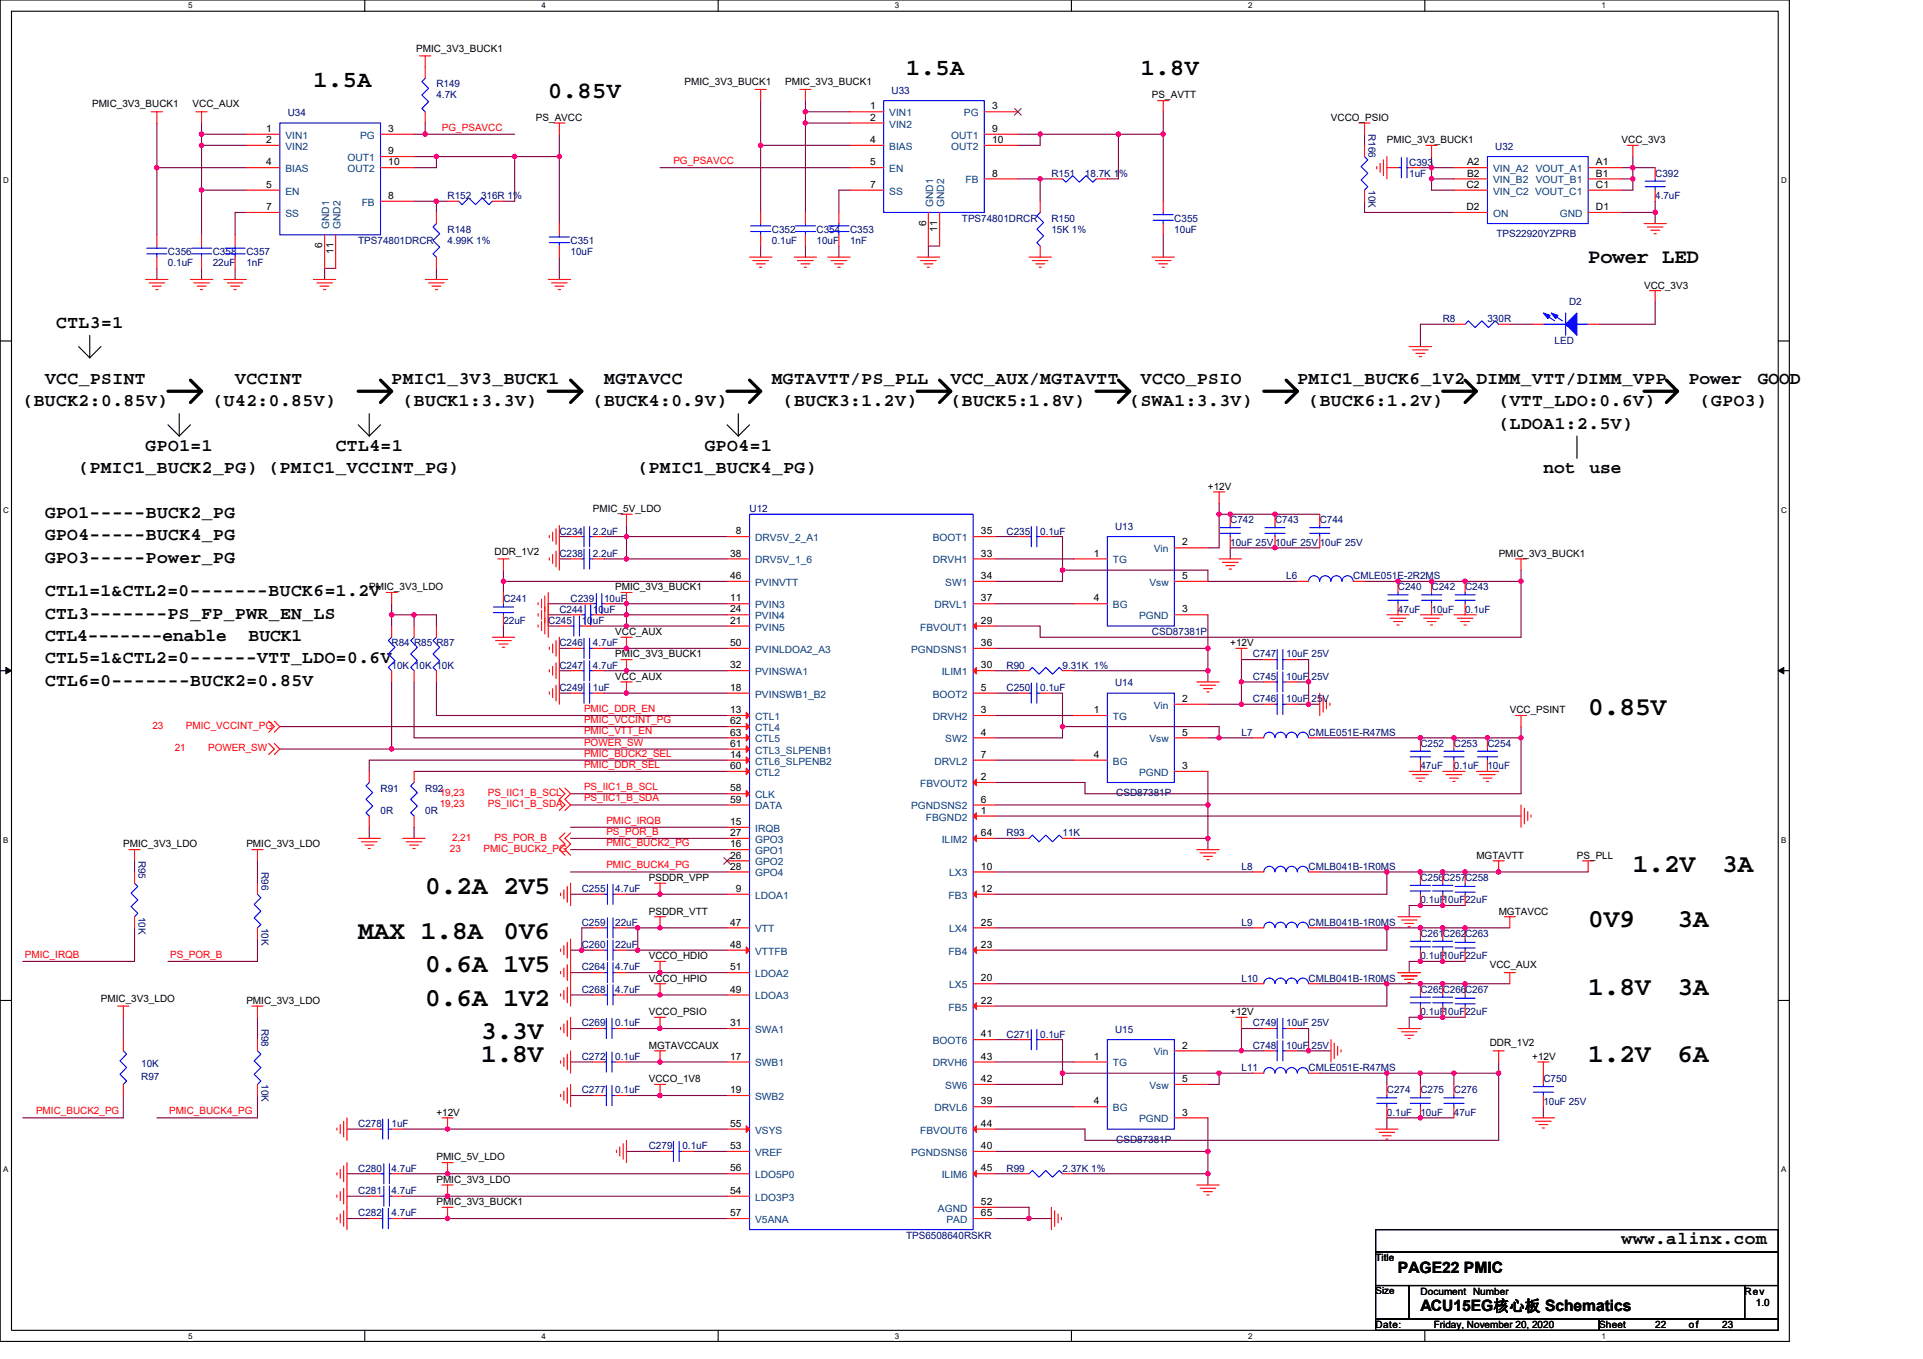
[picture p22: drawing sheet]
<svg xmlns="http://www.w3.org/2000/svg" width="297mm" height="210mm" viewBox="0 0 297 210" stroke-linecap="round" stroke-linejoin="round" font-family="sans-serif">
<defs><g id="words">
<g font-size="4">
<text x="245.3" y="110.5">0.85V</text>
<text x="252.2" y="134.7">1.2V</text>
<text x="266" y="134.7">3A</text>
<text x="65.7" y="138.1">0.2A 2V5</text>
<text x="245.3" y="143.3">0V9</text>
<text x="259.1" y="143.3">3A</text>
<text x="55.3" y="145">MAX 1.8A</text>
<text x="77.8" y="145">0V6</text>
<text x="65.7" y="150.2">0.6A 1V5</text>
<text x="65.7" y="155.4">0.6A 1V2</text>
<text x="245.3" y="153.7">1.8V</text>
<text x="259.1" y="153.7">3A</text>
<text x="74.3" y="160.6">3.3V</text>
<text x="74.3" y="164">1.8V</text>
<text x="245.3" y="164">1.2V</text>
<text x="259.1" y="164">6A</text>
</g>
<g font-size="3.6">
<text x="140" y="11.7">1.5A</text>
<text x="176.2" y="11.7">1.8V</text>
<text x="48.4" y="13.4">1.5A</text>
<text x="84.7" y="15.1">0.85V</text>
</g>
<text font-size="3.2" x="245.3" y="40.7">Power LED</text>
<g font-size="2.8">
<text x="8.7" y="50.7">CTL3=1</text>
<text x="7" y="59.3">VCC_PSINT</text>
<text x="36.3" y="59.3">VCCINT</text>
<text x="60.5" y="59.3">PMIC1_3V3_BUCK1</text>
<text x="93.3" y="59.3">MGTAVCC</text>
<text x="119.2" y="59.3">MGTAVTT/PS_PLL</text>
<text x="146.9" y="59.3">VCC_AUX/MGTAVTT</text>
<text x="176.2" y="59.3">VCCO_PSIO</text>
<text x="200.4" y="59.3">PMIC1_BUCK6_1V2 DIMM_VTT/DIMM_VPP</text>
<text x="260.9" y="59.3">Power</text>
<text x="271.5" y="59.3">GOOD</text>
<text x="3.5" y="62.7">(BUCK2:0.85V)</text>
<text x="32.9" y="62.7">(U42:0.85V)</text>
<text x="62.2" y="62.7">(BUCK1:3.3V)</text>
<text x="91.6" y="62.7">(BUCK4:0.9V)</text>
<text x="120.9" y="62.7">(BUCK3:1.2V)</text>
<text x="146.9" y="62.7">(BUCK5:1.8V)</text>
<text x="174.5" y="62.7">(SWA1:3.3V)</text>
<text x="202.1" y="62.7">(BUCK6:1.2V)</text>
<text x="231.5" y="62.7">(VTT_LDO:0.6V)</text>
<text x="262.6" y="62.7">(GPO3)</text>
<text x="22.5" y="69.7">GPO1=1</text>
<text x="51.9" y="69.7">CTL4=1</text>
<text x="108.9" y="69.7">GPO4=1</text>
<text x="231.5" y="66.2">(LDOA1:2.5V)</text>
<text x="12.1" y="73.1">(PMIC1_BUCK2_PG) (PMIC1_VCCINT_PG)</text>
<text x="98.5" y="73.1">(PMIC1_BUCK4_PG)</text>
<text x="238.4" y="73.1">not</text>
<text x="245.5" y="73.1">use</text>
<text x="7" y="80">GPO1-----BUCK2_PG</text>
<text x="7" y="83.5">GPO4-----BUCK4_PG</text>
<text x="7" y="86.9">GPO3-----Power_PG</text>
<text x="7" y="92.1">CTL1=1&amp;CTL2=0-------BUCK6=1.2V</text>
<text x="7" y="95.6">CTL3-------PS_FP_PWR_EN_LS</text>
<text x="7" y="99">CTL4-------enable</text>
<text x="38.4" y="99">BUCK1</text>
<text x="7" y="102.5">CTL5=1&amp;CTL2=0------VTT_LDO=0.6V</text>
<text x="7" y="105.9">CTL6=0-------BUCK2=0.85V</text>
<text x="250.5" y="192.3">www.alinx.com</text>
</g>
<g font-size="2.4">
<text x="215.9" y="196.7">PAGE22 PMIC</text>
<text x="219.4" y="202.6">ACU15EG核心板 Schematics</text>
</g>
<g font-size="1.5">
<text x="64.3" y="8">PMIC_3V3_BUCK1</text>
<text x="14.2" y="16.6">PMIC_3V3_BUCK1</text>
<text x="29.8" y="16.6">VCC_AUX</text>
<text x="105.7" y="13.1">PMIC_3V3_BUCK1</text>
<text x="121.3" y="13.1">PMIC_3V3_BUCK1</text>
<text x="134.4" y="16.9">1</text>
<text x="153.2" y="16.9">3</text>
<text x="177.9" y="15.2">PS_AVTT</text>
<text x="41.1" y="20.4">1</text>
<text x="41.1" y="22.1">2</text>
<text x="60" y="23.8">9</text>
<text x="60" y="20.4">3</text>
<text x="82.8" y="18.7">PS_AVCC</text>
<text x="134.4" y="18.6">2</text>
<text x="134.4" y="22.1">4</text>
<text x="153.2" y="20.4">9</text>
<text x="153.2" y="22.1">10</text>
<text x="205.6" y="18.7">VCCO_PSIO</text>
<text x="214.2" y="22.1">PMIC_3V3_BUCK1</text>
<text x="250.5" y="22.1">VCC_3V3</text>
<text x="41.1" y="25.5">4</text>
<text x="41.1" y="29">5</text>
<text x="60" y="25.5">10</text>
<text x="134.4" y="25.5">5</text>
<text x="134.4" y="29">7</text>
<text x="153.2" y="27.3">8</text>
<text x="226.5" y="29">C2</text>
<text x="226.6" y="25.5">A2</text>
<text x="226.6" y="27.3">B2</text>
<text x="246.5" y="29">C1</text>
<text x="246.5" y="25.5">A1</text>
<text x="246.5" y="27.3">B1</text>
<text x="41.1" y="32.5">7</text>
<text x="60" y="30.7">8</text>
<text x="143" y="34.9" transform="rotate(-90 143 34.9)">6</text>
<text x="144.8" y="35.8" transform="rotate(-90 144.8 35.8)">11</text>
<text x="226.5" y="32.5">D2</text>
<text x="246.5" y="32.5">D1</text>
<text x="49.8" y="38.4" transform="rotate(-90 49.8 38.4)">6</text>
<text x="51.5" y="39.3" transform="rotate(-90 51.5 39.3)">11</text>
<text x="254" y="44.6">VCC_3V3</text>
<text x="186.6" y="75.7">+12V</text>
<text x="91.6" y="79.1">PMIC_5V_LDO</text>
<text x="113.7" y="82.6">8</text>
<text x="151.5" y="82.6">35</text>
<text x="76.4" y="85.7">DDR_1V2</text>
<text x="112.8" y="86">38</text>
<text x="112.8" y="89.5">46</text>
<text x="151.5" y="86">33</text>
<text x="151.5" y="89.5">34</text>
<text x="168.9" y="86">1</text>
<text x="182.6" y="84.3">2</text>
<text x="182.6" y="89.5">5</text>
<text x="231.5" y="86">PMIC_3V3_BUCK1</text>
<text x="57" y="91.2">PMIC_3V3_LDO</text>
<text x="95" y="91.2">PMIC_3V3_BUCK1</text>
<text x="112.8" y="92.9">11</text>
<text x="112.8" y="94.6">24</text>
<text x="151.5" y="92.9">37</text>
<text x="168.9" y="92.9">4</text>
<text x="182.6" y="94.6">3</text>
<text x="95" y="98.1">VCC_AUX</text>
<text x="95" y="101.6">PMIC_3V3_BUCK1</text>
<text x="112.8" y="96.4">21</text>
<text x="112.8" y="99.8">50</text>
<text x="151.5" y="99.8">36</text>
<text x="151.5" y="96.4">29</text>
<text x="190" y="99.9">+12V</text>
<text x="95" y="105">VCC_AUX</text>
<text x="112.8" y="106.7">18</text>
<text x="112.8" y="103.3">32</text>
<text x="151.5" y="106.7">5</text>
<text x="151.5" y="103.3">30</text>
<text x="112.8" y="110.2">13</text>
<text x="112.8" y="111.9">62</text>
<text x="112.8" y="113.6">63</text>
<text x="151.5" y="110.2">3</text>
<text x="151.5" y="113.6">4</text>
<text x="168.9" y="110.2">1</text>
<text x="182.6" y="108.5">2</text>
<text x="182.6" y="113.6">5</text>
<text x="233.2" y="110.2">VCC_PSINT</text>
<text x="112.8" y="117.1">14</text>
<text x="112.8" y="118.8">60</text>
<text x="112.8" y="115.4">61</text>
<text x="151.5" y="117.1">7</text>
<text x="168.9" y="117.1">4</text>
<text x="182.6" y="118.8">3</text>
<text x="112.8" y="122.3">58</text>
<text x="112.8" y="124">59</text>
<text x="151.5" y="125.7">1</text>
<text x="151.5" y="124">6</text>
<text x="151.5" y="120.5">2</text>
<text x="19" y="130.9">PMIC_3V3_LDO</text>
<text x="38.1" y="130.9">PMIC_3V3_LDO</text>
<text x="112.8" y="127.5">15</text>
<text x="112.8" y="130.9">16</text>
<text x="112.8" y="129.2">27</text>
<text x="151.5" y="129.2">64</text>
<text x="100.2" y="136.1">PSDDR_VPP</text>
<text x="112.8" y="132.7">26</text>
<text x="112.8" y="134.4">28</text>
<text x="113.7" y="137.8">9</text>
<text x="151.5" y="134.4">10</text>
<text x="151.5" y="137.8">12</text>
<text x="228" y="132.7">MGTAVTT</text>
<text x="243.6" y="132.7">PS_PLL</text>
<text x="100.2" y="141.3">PSDDR_VTT</text>
<text x="112.8" y="143">47</text>
<text x="151.5" y="143">25</text>
<text x="231.5" y="141.3">MGTAVCC</text>
<text x="100.2" y="148.2">VCCO_HDIO</text>
<text x="112.8" y="146.5">48</text>
<text x="112.8" y="149.9">51</text>
<text x="151.5" y="146.5">23</text>
<text x="230.1" y="149.6">VCC_AUX</text>
<text x="15.6" y="154.8">PMIC_3V3_LDO</text>
<text x="38.1" y="155.1">PMIC_3V3_LDO</text>
<text x="100.2" y="151.7">VCCO_HPIO</text>
<text x="112.8" y="153.4">49</text>
<text x="151.5" y="151.6">20</text>
<text x="151.5" y="155.1">22</text>
<text x="100.2" y="156.8">VCCO_PSIO</text>
<text x="112.8" y="158.6">31</text>
<text x="151.5" y="160.3">41</text>
<text x="190" y="156.8">+12V</text>
<text x="230.1" y="161.7">DDR_1V2</text>
<text x="100.2" y="162">MGTAVCCAUX</text>
<text x="100.2" y="167.2">VCCO_1V8</text>
<text x="112.8" y="163.7">17</text>
<text x="151.5" y="163.7">43</text>
<text x="151.5" y="167.2">42</text>
<text x="168.9" y="163.7">1</text>
<text x="182.6" y="162">2</text>
<text x="182.6" y="167.2">5</text>
<text x="236.7" y="163.8">+12V</text>
<text x="67.4" y="172.4">+12V</text>
<text x="112.8" y="168.9">19</text>
<text x="151.5" y="170.6">39</text>
<text x="168.9" y="170.6">4</text>
<text x="182.6" y="172.4">3</text>
<text x="67.4" y="179.3">PMIC_5V_LDO</text>
<text x="112.8" y="177.5">53</text>
<text x="112.8" y="174.1">55</text>
<text x="151.5" y="177.5">40</text>
<text x="151.5" y="174.1">44</text>
<text x="67.4" y="182.8">PMIC_3V3_LDO</text>
<text x="112.8" y="184.5">54</text>
<text x="112.8" y="181">56</text>
<text x="151.5" y="181">45</text>
<text x="67.4" y="186.2">PMIC_3V3_BUCK1</text>
<text x="112.8" y="187.9">57</text>
<text x="151.5" y="186.2">52</text>
<text x="151.5" y="187.9">65</text>
<text x="212.5" y="194.9">Title</text>
<text x="212.5" y="200">Size</text>
<text x="219.4" y="200">Document Number</text>
<text x="269.5" y="200">Rev</text>
<text x="271.2" y="201.8">1.0</text>
<text x="212.5" y="205.2">Date:</text>
<text x="221.5" y="205.2">Friday, November 20, 2020</text>
<text x="247" y="205.2">Sheet</text>
<text x="255.7" y="205.2">22</text>
<text x="260.9" y="205.2">of</text>
<text x="266" y="205.2">23</text>
</g>
<g font-size="1.5" fill="#000080">
<text x="44.4" y="18">U34</text>
<text x="67.4" y="13.5">R149</text>
<text x="67.4" y="15.2">4.7K</text>
<text x="137.7" y="14.5">U33</text>
<text x="211.4" y="20.7" transform="rotate(90 211.4 20.7)">R166</text>
<text x="231" y="23.2">U32</text>
<text x="162.4" y="27.3">R151</text>
<text x="167.6" y="27.3">18.7K 1%</text>
<text x="211.4" y="29.4" transform="rotate(90 211.4 29.4)">10K</text>
<text x="217.7" y="25.6">C393</text>
<text x="217.7" y="27.3">1uF</text>
<text x="255.7" y="27.3">C392</text>
<text x="69.1" y="30.8">R152</text>
<text x="69.1" y="35.9">R148</text>
<text x="74.3" y="30.8">316R 1%</text>
<text x="119.2" y="35.9">C352</text>
<text x="126.1" y="35.9">C354</text>
<text x="131.3" y="35.9">C353</text>
<text x="148.6" y="34.2">TPS74801DRCR</text>
<text x="162.4" y="34.2">R150</text>
<text x="162.4" y="35.9">15K 1%</text>
<text x="181.4" y="34.2">C355</text>
<text x="181.4" y="35.9">10uF</text>
<text x="255.7" y="30.8">4.7uF</text>
<text x="25.9" y="39.4">C356</text>
<text x="25.9" y="41.1">0.1uF</text>
<text x="32.9" y="39.4">C358</text>
<text x="32.9" y="41.1">22uF</text>
<text x="38.1" y="39.4">C357</text>
<text x="38.1" y="41.1">1nF</text>
<text x="55.3" y="37.7">TPS74801DRCR</text>
<text x="69.1" y="37.7">4.99K 1%</text>
<text x="88.1" y="37.7">C351</text>
<text x="88.1" y="39.4">10uF</text>
<text x="119.2" y="37.7">0.1uF</text>
<text x="126.1" y="37.7">10uF</text>
<text x="131.3" y="37.7">1nF</text>
<text x="231.1" y="36.6">TPS22920YZPRB</text>
<text x="242.4" y="47.2">D2</text>
<text x="222.9" y="49.8">R8</text>
<text x="229.8" y="49.8">330R</text>
<text x="240.1" y="53.2">LED</text>
<text x="86.4" y="82.6">C234</text>
<text x="91.6" y="82.6">2.2uF</text>
<text x="115.8" y="79.1">U12</text>
<text x="155.5" y="82.6">C235</text>
<text x="160.7" y="82.6">0.1uF</text>
<text x="172.3" y="81.9">U13</text>
<text x="190" y="80.9">C742</text>
<text x="197" y="80.9">C743</text>
<text x="203.9" y="80.9">C744</text>
<text x="86.4" y="86">C238</text>
<text x="91.6" y="86">2.2uF</text>
<text x="190" y="84.3">10uF 25V 10uF 25V10uF 25V</text>
<text x="198.7" y="89.5">L6</text>
<text x="209" y="89.5">CMLE051E-2R2MS</text>
<text x="77.8" y="92.9">C241</text>
<text x="86.4" y="94.7">C244</text>
<text x="88.1" y="92.9">C239</text>
<text x="91.6" y="94.7">10uF</text>
<text x="93.3" y="92.9">10uF</text>
<text x="215.9" y="91.2">C240</text>
<text x="215.9" y="94.7">47uF</text>
<text x="221.1" y="91.2">C242</text>
<text x="221.1" y="94.7">10uF</text>
<text x="226.3" y="91.2">C243</text>
<text x="226.3" y="94.7">0.1uF</text>
<text x="60.5" y="99.9">R84 R85 R87</text>
<text x="77.8" y="96.4">22uF</text>
<text x="84.7" y="96.4">C245</text>
<text x="86.4" y="99.9">C246</text>
<text x="89.9" y="96.4">10uF</text>
<text x="91.6" y="99.9">4.7uF</text>
<text x="177.9" y="98.1">CSD87381P</text>
<text x="193.5" y="101.6">C747</text>
<text x="198.7" y="101.6">10uF 25V</text>
<text x="60.5" y="103.3">10K 10K 10K</text>
<text x="86.4" y="103.3">C247</text>
<text x="86.4" y="106.8">C249</text>
<text x="91.6" y="103.3">4.7uF</text>
<text x="91.6" y="106.8">1uF</text>
<text x="155.5" y="106.8">C250</text>
<text x="155.5" y="103.3">R90</text>
<text x="160.7" y="106.8">0.1uF</text>
<text x="164.1" y="103.3">9.31K 1%</text>
<text x="172.3" y="106.1">U14</text>
<text x="193.5" y="105">C745</text>
<text x="198.7" y="105">10uF 25V</text>
<text x="191.8" y="113.7">L7</text>
<text x="193.5" y="108.5">C746</text>
<text x="198.7" y="108.5">10uF 25V</text>
<text x="202.1" y="113.7">CMLE051E-R47MS</text>
<text x="219.4" y="115.4">C252</text>
<text x="219.4" y="118.9">47uF</text>
<text x="224.6" y="115.4">C253</text>
<text x="224.6" y="118.9">0.1uF</text>
<text x="229.8" y="115.4">C254</text>
<text x="229.8" y="118.9">10uF</text>
<text x="58.8" y="122.3">R91</text>
<text x="58.8" y="125.8">0R</text>
<text x="65.7" y="122.3">R92</text>
<text x="65.7" y="125.8">0R</text>
<text x="172.4" y="123">CSD87381P</text>
<text x="155.5" y="129.2">R93</text>
<text x="164.1" y="129.2">11K</text>
<text x="21.4" y="133" transform="rotate(90 21.4 133)">R95</text>
<text x="40.4" y="134.7" transform="rotate(90 40.4 134.7)">R96</text>
<text x="89.9" y="137.9">C255</text>
<text x="95" y="137.9">4.7uF</text>
<text x="191.8" y="134.4">L8</text>
<text x="202.1" y="134.4">CMLB041B-1R0MS</text>
<text x="219.4" y="136.1">C256C257C258</text>
<text x="21.4" y="141.6" transform="rotate(90 21.4 141.6)">10K</text>
<text x="40.4" y="143.4" transform="rotate(90 40.4 143.4)">10K</text>
<text x="89.9" y="143">C259</text>
<text x="95" y="143">22uF</text>
<text x="191.8" y="143">L9</text>
<text x="202.1" y="143">CMLB041B-1R0MS</text>
<text x="219.4" y="139.6">0.1uF10uF22uF</text>
<text x="89.9" y="146.5">C260</text>
<text x="89.9" y="149.9">C264</text>
<text x="95" y="146.5">22uF</text>
<text x="95" y="149.9">4.7uF</text>
<text x="219.4" y="144.8">C261C262C263</text>
<text x="219.4" y="148.2">0.1uF10uF22uF</text>
<text x="89.9" y="153.4">C268</text>
<text x="95" y="153.4">4.7uF</text>
<text x="191.8" y="151.7">L10</text>
<text x="202.1" y="151.7">CMLB041B-1R0MS</text>
<text x="219.4" y="153.4">C265C266C267</text>
<text x="40.4" y="158.9" transform="rotate(90 40.4 158.9)">R98</text>
<text x="89.9" y="158.6">C269</text>
<text x="95" y="158.6">0.1uF</text>
<text x="155.5" y="160.3">C271</text>
<text x="160.7" y="160.3">0.1uF</text>
<text x="172.3" y="159.6">U15</text>
<text x="193.5" y="158.6">C749</text>
<text x="198.7" y="158.6">10uF 25V</text>
<text x="219.4" y="156.8">0.1uF10uF22uF</text>
<text x="21.8" y="166.9">R97</text>
<text x="21.8" y="164.8">10K</text>
<text x="40.4" y="167.6" transform="rotate(90 40.4 167.6)">10K</text>
<text x="89.9" y="163.8">C272</text>
<text x="95" y="163.8">0.1uF</text>
<text x="191.8" y="165.5">L11</text>
<text x="193.5" y="162">C748</text>
<text x="198.7" y="162">10uF 25V</text>
<text x="202.1" y="165.5">CMLE051E-R47MS</text>
<text x="238.4" y="167.2">C750</text>
<text x="89.9" y="169">C277</text>
<text x="95" y="169">0.1uF</text>
<text x="214.2" y="169">C274</text>
<text x="214.2" y="172.4">0.1uF</text>
<text x="219.4" y="169">C275</text>
<text x="219.4" y="172.4">10uF</text>
<text x="224.6" y="169">C276</text>
<text x="224.6" y="172.4">47uF</text>
<text x="238.4" y="170.7">10uF 25V</text>
<text x="55.3" y="174.1">C278</text>
<text x="60.5" y="174.1">1uF</text>
<text x="100.2" y="177.6">C279</text>
<text x="105.4" y="177.6">0.1uF</text>
<text x="172.4" y="176.6">CSD87381P</text>
<text x="55.3" y="184.5">C281</text>
<text x="55.3" y="181">C280</text>
<text x="60.5" y="184.5">4.7uF</text>
<text x="60.5" y="181">4.7uF</text>
<text x="155.5" y="181">R99</text>
<text x="164.1" y="181">2.37K 1%</text>
<text x="55.3" y="187.9">C282</text>
<text x="60.5" y="187.9">4.7uF</text>
<text x="140" y="191.4">TPS6508640RSKR</text>
</g>
<g font-size="1.5" fill="#004080">
<text x="137.4" y="18">VIN1</text>
<text x="148.9" y="18">PG</text>
<text x="44.1" y="21.4">VIN1</text>
<text x="44.1" y="23.2">VIN2</text>
<text x="55.6" y="21.4">PG</text>
<text x="137.4" y="19.7">VIN2</text>
<text x="137.4" y="23.2">BIAS</text>
<text x="146.9" y="21.4">OUT1</text>
<text x="146.9" y="23.2">OUT2</text>
<text x="44.1" y="26.6">BIAS</text>
<text x="53.7" y="24.9">OUT1</text>
<text x="53.7" y="26.6">OUT2</text>
<text x="137.4" y="26.6">EN</text>
<text x="149.1" y="28.3">FB</text>
<text x="230.6" y="26.6">VIN_A2</text>
<text x="230.6" y="28.3">VIN_B2</text>
<text x="237.2" y="26.6">VOUT_A1</text>
<text x="237.2" y="28.3">VOUT_B1</text>
<text x="44.1" y="30.1">EN</text>
<text x="44.1" y="33.5">SS</text>
<text x="50.9" y="35.4" transform="rotate(-90 50.9 35.4)">GND1</text>
<text x="52.6" y="35.4" transform="rotate(-90 52.6 35.4)">GND2</text>
<text x="55.9" y="31.8">FB</text>
<text x="137.4" y="30.1">SS</text>
<text x="144.1" y="32" transform="rotate(-90 144.1 32)">GND1</text>
<text x="145.9" y="32" transform="rotate(-90 145.9 32)">GND2</text>
<text x="230.6" y="30.1">VIN_C2 VOUT_C1</text>
<text x="230.6" y="33.5">ON</text>
<text x="240.9" y="33.5">GND</text>
<text x="116.6" y="83.6">DRV5V_2_A1</text>
<text x="144.1" y="83.6">BOOT1</text>
<text x="116.6" y="87.1">DRV5V_1_6</text>
<text x="144.1" y="87.1">DRVH1</text>
<text x="171.9" y="87.1">TG</text>
<text x="178.2" y="85.3">Vin</text>
<text x="116.6" y="94">PVIN3</text>
<text x="116.6" y="95.7">PVIN4</text>
<text x="116.6" y="90.5">PVINVTT</text>
<text x="144.3" y="94">DRVL1</text>
<text x="146" y="90.5">SW1</text>
<text x="171.9" y="94">BG</text>
<text x="176" y="95.7">PGND</text>
<text x="177.5" y="90.5">Vsw</text>
<text x="116.6" y="97.4">PVIN5</text>
<text x="116.6" y="100.9">PVINLDOA2_A3</text>
<text x="140.7" y="100.9">PGNDSNS1</text>
<text x="142.1" y="97.4">FBVOUT1</text>
<text x="116.6" y="107.8">PVINSWB1_B2</text>
<text x="116.6" y="104.3">PVINSWA1</text>
<text x="144.1" y="107.8">BOOT2</text>
<text x="145.5" y="104.3">ILIM1</text>
<text x="116.6" y="111.3">CTL1</text>
<text x="116.6" y="113">CTL4</text>
<text x="144.1" y="111.3">DRVH2</text>
<text x="171.9" y="111.3">TG</text>
<text x="178.2" y="109.5">Vin</text>
<text x="116.6" y="118.2">CTL6_SLPENB2</text>
<text x="116.6" y="119.9">CTL2</text>
<text x="116.6" y="116.4">CTL3_SLPENB1</text>
<text x="116.6" y="114.7">CTL5</text>
<text x="144.3" y="118.2">DRVL2</text>
<text x="146" y="114.7">SW2</text>
<text x="171.9" y="118.2">BG</text>
<text x="176" y="119.9">PGND</text>
<text x="177.5" y="114.7">Vsw</text>
<text x="116.6" y="123.3">CLK</text>
<text x="116.6" y="125.1">DATA</text>
<text x="140.7" y="125.1">PGNDSNS2</text>
<text x="142.1" y="121.6">FBVOUT2</text>
<text x="116.6" y="128.5">IRQB</text>
<text x="116.6" y="132">GPO1</text>
<text x="116.6" y="130.2">GPO3</text>
<text x="143" y="126.8">FBGND2</text>
<text x="145.5" y="130.2">ILIM2</text>
<text x="116.6" y="133.7">GPO2</text>
<text x="116.6" y="135.4">GPO4</text>
<text x="146.6" y="135.4">LX3</text>
<text x="116.6" y="138.9">LDOA1</text>
<text x="146.5" y="138.9">FB3</text>
<text x="116.6" y="144.1">VTT</text>
<text x="116.6" y="147.5">VTTFB</text>
<text x="146.5" y="147.5">FB4</text>
<text x="146.6" y="144.1">LX4</text>
<text x="116.6" y="154.4">LDOA3</text>
<text x="116.6" y="151">LDOA2</text>
<text x="146.6" y="152.7">LX5</text>
<text x="116.6" y="159.6">SWA1</text>
<text x="144.1" y="161.3">BOOT6</text>
<text x="146.5" y="156.1">FB5</text>
<text x="116.6" y="164.8">SWB1</text>
<text x="144.1" y="164.8">DRVH6</text>
<text x="171.9" y="164.8">TG</text>
<text x="178.2" y="163.1">Vin</text>
<text x="116.6" y="170">SWB2</text>
<text x="144.3" y="171.7">DRVL6</text>
<text x="146" y="168.3">SW6</text>
<text x="171.9" y="171.7">BG</text>
<text x="176" y="173.4">PGND</text>
<text x="177.5" y="168.3">Vsw</text>
<text x="116.6" y="178.6">VREF</text>
<text x="116.6" y="175.2">VSYS</text>
<text x="140.7" y="178.6">PGNDSNS6</text>
<text x="142.1" y="175.2">FBVOUT6</text>
<text x="116.6" y="185.5">LDO3P3</text>
<text x="116.6" y="182.1">LDO5P0</text>
<text x="145.5" y="182.1">ILIM6</text>
<text x="116.6" y="189">V5ANA</text>
<text x="144.9" y="187.2">AGND</text>
<text x="146.2" y="189">PAD</text>
</g>
<g font-size="1.5" fill="#f00">
<text x="68.3" y="20.2">PG_PSAVCC</text>
<text x="104" y="25.4">PG_PSAVCC</text>
<text x="23.5" y="112.6">23</text>
<text x="28.7" y="112.6">PMIC_VCCINT_PG</text>
<text x="90.2" y="110">PMIC_DDR_EN</text>
<text x="90.2" y="113.5">PMIC_VTT_EN</text>
<text x="90.2" y="111.7">PMIC_VCCINT_PG</text>
<text x="27" y="116.1">21</text>
<text x="32.2" y="116.1">POWER_SW</text>
<text x="90.2" y="115.2">POWER_SW</text>
<text x="90.2" y="116.9">PMIC_BUCK2_SEL</text>
<text x="90.2" y="118.6">PMIC_DDR_SEL</text>
<text x="67.9" y="123">19,23</text>
<text x="67.9" y="124.7">19,23</text>
<text x="75.3" y="123">PS_IIC1_B_SCL</text>
<text x="75.3" y="124.7">PS_IIC1_B_SDA</text>
<text x="90.2" y="122.1">PS_IIC1_B_SCL</text>
<text x="90.2" y="123.8">PS_IIC1_B_SDA</text>
<text x="69.5" y="131.6">23</text>
<text x="69.8" y="129.9">2,21</text>
<text x="74.7" y="131.6">PMIC_BUCK2_PG</text>
<text x="76.4" y="129.9">PS_POR_B</text>
<text x="93.7" y="127.3">PMIC_IRQB</text>
<text x="93.7" y="129">PS_POR_B</text>
<text x="93.7" y="130.7">PMIC_BUCK2_PG</text>
<text x="93.7" y="134.2">PMIC_BUCK4_PG</text>
<text x="3.8" y="148">PMIC_IRQB</text>
<text x="26.3" y="148">PS_POR_B</text>
<text x="5.6" y="172.2">PMIC_BUCK2_PG</text>
<text x="26.1" y="172.2">PMIC_BUCK4_PG</text>
</g>
<g font-size="1.2">
<text x="29.1" y="1.3">5</text>
<text x="83.6" y="1.3">4</text>
<text x="138.2" y="1.3">3</text>
<text x="192.8" y="1.3">2</text>
<text x="247.4" y="1.3">1</text>
<text x=".5" y="28.3">D</text>
<text x="275.1" y="28.3">D</text>
<text x=".5" y="79.2">C</text>
<text x="275.1" y="79.2">C</text>
<text x=".5" y="130.2">B</text>
<text x="275.1" y="130.2">B</text>
<text x=".5" y="181.1">A</text>
<text x="275.1" y="181.1">A</text>
<text x="29.1" y="206.8">5</text>
<text x="83.6" y="206.8">4</text>
<text x="138.2" y="206.8">3</text>
<text x="192.8" y="206.8">2</text>
<text x="247.4" y="206.8">1</text>
</g>
</g></defs>
<path d="M0 0h276.4v207.3h-276.4zM1.8 1.7h272.9v203.8h-272.9z" fill="none" stroke="#000" stroke-width=".17"/>
<g fill="#fff">
<path d="M29.1 .2h.6v1.4h-.6z"/>
<path d="M29.1 205.7h.6v1.4h-.6z"/>
</g>
<path d="M56.3 0v1.7M56.3 205.5v1.8" fill="none" stroke="#000" stroke-width=".17"/>
<g fill="#fff">
<path d="M83.6 .2h.7v1.4h-.7z"/>
<path d="M83.6 205.7h.7v1.4h-.7z"/>
</g>
<path d="M110.9 0v1.7M110.9 205.5v1.8" fill="none" stroke="#000" stroke-width=".17"/>
<g fill="#fff">
<path d="M138.2 .2h.7v1.4h-.7z"/>
<path d="M138.2 205.7h.7v1.4h-.7z"/>
</g>
<path d="M165.5 0v1.7M165.5 205.5v1.8" fill="none" stroke="#000" stroke-width=".17"/>
<g fill="#fff">
<path d="M192.8 .2h.6v1.4h-.6z"/>
<path d="M192.8 205.7h.6v1.4h-.6z"/>
</g>
<path d="M220.1 0v1.7M220.1 205.5v1.8" fill="none" stroke="#000" stroke-width=".17"/>
<g fill="#fff">
<path d="M247.4 .2h.6v1.4h-.6z"/>
<path d="M247.4 205.7h.6v1.4h-.6z"/>
<path d="M.5 27.2h.8v1.4h-.8z"/>
<path d="M275.1 27.2h.9v1.4h-.9z"/>
<path d="M.5 78.1h.8v1.4h-.8z"/>
<path d="M275.1 78.1h.9v1.4h-.9z"/>
</g>
<path d="M0 52.7h1.8M274.7 52.7h1.7" fill="none" stroke="#000" stroke-width=".17"/>
<g fill="#fff">
<path d="M.5 129.1h.8v1.4h-.8z"/>
<path d="M275.1 129.1h.8v1.4h-.8z"/>
</g>
<path d="M0 103.6h1.8M274.7 103.6h1.7" fill="none" stroke="#000" stroke-width=".17"/>
<path d="M.9 103.1l.9 .5-.9 .5zM274.7 103.6l.8-.5v1z" fill="#000" stroke="#000" stroke-width=".15"/>
<g fill="#fff">
<path d="M.5 180h.8v1.4h-.8z"/>
<path d="M275.1 180h.8v1.4h-.8z"/>
</g>
<g fill="none" stroke="#000" stroke-width=".17">
<path d="M12.1 53.6l1.8 1.7M13.9 51.8v3.5M15.6 53.6l-1.7 1.7M25.9 65.6l1.8 1.8M27.7 63.9v3.5M29.4 65.6l-1.7 1.8M55.3 65.6l1.7 1.8M57 63.9v3.5M58.8 65.6l-1.8 1.8M112.3 65.6l1.7 1.8M114 63.9v3.5M115.8 65.6l-1.8 1.8"/>
<path d="M243.6 67.4v3.4M0 154.6h1.8M274.7 154.6h1.7M212.5 190h62.2v3.5h-62.2zM212.5 193.5h62.2v5.1h-62.2zM212.5 198.6h5.2v5.2h-5.2zM217.7 198.6h51.8v5.2h-51.8zM269.5 198.6h5.2v5.2h-5.2zM212.5 203.8h34.5v1.7h-34.5zM247 203.8h27.7v1.7h-27.7z"/>
</g>
<g fill="none" stroke="#000" stroke-width=".51">
<path d="M29.4 58.7l1.7 1.8h-5.2M58.8 58.7l1.7 1.8h-5.2M88.1 58.7l1.8 1.8h-5.2M115.8 58.7l1.7 1.8h-5.2M145.1 58.7l1.8 1.8h-5.2M172.8 58.7l1.7 1.8h-5.2M198.7 58.7l1.7 1.8h-5.2M226.3 58.7l1.7 1.8h-5.1M257.4 58.7l1.7 1.8h-5.1M31.1 60.5l-1.7 1.7M60.5 60.5l-1.7 1.7M89.9 60.5l-1.8 1.7"/>
<path d="M117.5 60.5l-1.7 1.7M146.9 60.5l-1.8 1.7M174.5 60.5l-1.7 1.7M200.4 60.5l-1.7 1.7M228 60.5l-1.7 1.7M259.1 60.5l-1.7 1.7"/>
</g>
<g fill="none" stroke="#800040" stroke-width=".17">
<path d="M24.2 19v6.9h13.9M31.1 19v1.7M65.7 19v1.7M117.5 15.6v6.9h13.8M124.4 15.6v1.7h6.9M124.4 17.3v1.7h6.9M124.4 19v13.8M179.7 17.3v3.4M24.2 25.9v10.4M31.1 29.4v6.9M31.1 20.7v1.8M31.1 22.5v6.9"/>
<path d="M31.1 22.5h7M31.1 29.4h7M31.1 20.7h7M38.1 32.8h-1.8v3.5M64 24.2h3.4M64 31.1h3.4v1.7M64 20.7h1.7M65.7 20.7h13.8M67.4 31.1h1.7M67.4 24.2h12.1M67.4 24.2v1.7h-3.4M79.5 24.2h6.9"/>
<path d="M79.5 24.2v6.9h-1.7M86.4 20.7v3.5M86.4 24.2v10.3M86.4 39.7v3.5M102 25.9h29.3M117.5 38v1.7M117.5 22.5v10.3M124.4 38v1.7M129.6 38v1.7M131.3 29.4h-1.7v3.4M145.1 38h-1.7v1.7M157.2 20.7h3.5"/>
<path d="M157.2 27.6h3.5v3.5M160.7 20.7v1.8h-3.5M160.7 20.7h12.1M160.7 27.6h1.7M172.8 20.7h6.9M172.8 20.7v6.9h-1.8M179.7 36.3v3.4M179.7 20.7v10.4M210.8 31.1v1.7h13.8M210.8 20.7v1.8M219.4 25.9h1.7M221.1 24.2v1.7"/>
<path d="M221.1 25.9v1.7M221.1 27.6v1.8h3.5M221.1 25.9h3.5M221.1 27.6h3.5M250.5 25.9h1.7M250.5 27.6h1.7M250.5 32.8h5.2M252.2 25.9v1.7M252.2 27.6v1.8h-1.7M252.2 24.2v1.7M252.2 25.9h3.5M255.7 31.1v1.7"/>
<path d="M255.7 32.8v1.7M24.2 41.5v1.7M31.1 41.5v1.7M36.3 41.5v1.7M51.9 41.5h-1.8v1.7M67.4 41.5v1.7M224.6 50.1h-5.2v3.5M233.2 50.1h3.5M255.7 46.7v3.4h-8.7M188.3 77.7v6.9h-1.7M203.9 79.5h-15.6M60.5 93.3v1.7"/>
<path d="M60.5 95h3.5M60.5 95v1.7M64 95h3.4v1.7M64 95v1.7M77.8 88.1v1.7M77.8 96.7v1.8M77.8 89.8v1.7M77.8 89.8h34.5M84.7 93.3h5.2M84.7 95h3.4M84.7 96.7h1.7M86.4 86.4h1.7"/>
<path d="M86.4 82.9h1.7M91.6 96.7h5.2M93.3 86.4h3.5M93.3 82.9h3.5M93.3 95h3.5M95 93.3h1.8M96.8 93.3v1.7M96.8 82.9h15.5M96.8 96.7h15.5M96.8 82.9v3.5M96.8 95v1.7M96.8 81.2v1.7"/>
<path d="M96.8 86.4h15.5M96.8 95h15.5M96.8 93.3h15.5M153.8 82.9h3.4M153.8 86.4h12.1M153.8 93.3h12.1M162.4 82.9h1.7v5.2M164.1 88.1v1.7h-10.3M164.1 88.1h22.5v1.7h13.8M186.6 95v5.2M203.9 84.6h-13.9v1.8M210.8 89.8h24.1"/>
<path d="M234.9 88.1v1.7M234.9 89.8v8.7h-74.2v-1.8h-6.9M43.2 112.3h69.1M43.2 115.7h17.3M60.5 115.7h51.8M60.5 105.4v10.3M64 105.4v8.6h48.3M64 119.2h48.3M67.4 105.4v5.2h44.9M86.4 103.6h1.7M86.4 107.1h1.7M86.4 100.2h1.7"/>
<path d="M93.3 107.1h19M93.3 100.2h19M93.3 103.6h19M112.3 117.5h-55.3v1.7M153.8 107.1h3.4M153.8 100.2h32.8M153.8 110.6h12.1M153.8 117.5h12.1M153.8 103.6h3.4M162.4 107.1h1.7v5.2M164.1 112.3h24.2v1.7M164.1 112.3v1.7h-10.3"/>
<path d="M165.9 103.6h20.7M186.6 114h1.7M186.6 100.2v3.4M186.6 119.2v5.2M186.6 103.6v1.8M186.6 108.8h5.2M188.3 114h5.2M191.8 108.8h3.4M191.8 105.4v3.4M195.2 101.9h-3.4v3.5h3.4M200.4 105.4h1.7M200.4 108.8h1.7"/>
<path d="M200.4 101.9h1.7v3.5M202.1 105.4v3.4M202.1 108.8h1.8M203.9 114h31M234.9 112.3v1.7M234.9 114v8.6h-67.3v-1.7h-13.8M20.8 133v1.7M39.8 133v3.5M57 127.8v1.7M64 127.8v1.7M88.1 127.8h24.2M88.1 138.2h3.5"/>
<path d="M88.1 129.5h24.2M88.1 131.3h24.2M88.1 134.7h24.2M88.1 122.6h24.2M88.1 124.4h24.2M96.8 138.2h15.5M153.8 126.1h81.1M153.8 134.7h39.7M153.8 129.5h3.4M153.8 124.4h32.8M165.9 129.5h20.7M186.6 124.4v5.1"/>
<path d="M186.6 129.5v1.8M203.9 134.7h10.3M214.2 134.7v3.5h-60.4M214.2 134.7h31.1M226.3 139.9h-8.6v1.7M19 157.2v3.4M20.8 143.4v5.1h-17.3M39.8 145.1v3.4h-13.9M39.8 157.2v3.4M88.1 146.8h1.8M88.1 150.3h3.5M88.1 153.7h3.5"/>
<path d="M88.1 158.9h3.5M89.9 146.8h1.7M91.6 143.4h-1.7v3.4M96.8 150.3h15.5M96.8 153.7h15.5M96.8 146.8h1.7M96.8 143.4h1.7M98.5 146.8h13.8M98.5 143.4h13.8M98.5 143.4v3.4M112.3 158.9h-15.5M153.8 143.4h39.7"/>
<path d="M153.8 152h39.7M195.2 158.9h-3.4v3.5M200.4 158.9h1.7v3.5M203.9 143.4h10.3M203.9 152h10.3M214.2 143.4v3.4h-60.4M214.2 152v3.4h-60.4M214.2 143.4h19M226.3 157.2h-8.6v1.7M226.3 148.5h-8.6v1.8M233.2 152h-19M19 169.3v3.4h-15.5"/>
<path d="M39.8 169.3v3.4h-15.6M53.6 174.5h3.4M62.2 174.5h50.1M88.1 169.3h3.5M88.1 164.1h3.5M96.8 164.1h15.5M96.8 169.3h15.5M96.8 177.9h5.2M107.1 177.9h5.2M153.8 160.6h3.4M153.8 177.9h32.8M153.8 164.1h12.1"/>
<path d="M153.8 171h12.1M162.4 160.6h1.7v5.2M164.1 165.8h24.2M164.1 165.8v1.8h-10.3M186.6 162.4h5.2M186.6 172.7v5.2M186.6 177.9v3.5M188.3 165.8v1.8h-1.7M188.3 165.8h5.2M191.8 162.4h3.4M200.4 162.4h1.7M202.1 162.4h3.5"/>
<path d="M203.9 165.8h10.3M214.2 165.8v1.8M214.2 165.8h5.2M219.4 165.8v1.8M219.4 165.8h5.2v1.8M224.6 165.8h6.9M224.6 172.7h-10.4v1.8M231.5 165.8v10.4h-63.9v-1.7h-13.8M231.5 164.1v1.7M238.4 171v1.7M53.6 181.4h3.4M53.6 184.8h3.4"/>
<path d="M53.6 188.3h3.4M62.2 181.4h50.1M62.2 184.8h50.1M62.2 188.3h50.1M153.8 181.4h3.4M153.8 186.5h5.2v1.8M153.8 188.3h5.2M159 188.3h3.4M165.9 181.4h20.7M186.6 181.4v1.7"/>
</g>
<g fill="#f0f" stroke="#f0f" stroke-width=".17">
<circle cx="96.8" cy="82.9" r=".34"/>
<circle cx="96.8" cy="86.4" r=".34"/>
<circle cx="69.1" cy="174.4" r=".33"/>
<circle cx="69.1" cy="181.4" r=".34"/>
<circle cx="188.3" cy="114" r=".33"/>
<circle cx="234.9" cy="114" r=".33"/>
<circle cx="229.8" cy="114" r=".33"/>
<circle cx="164.1" cy="112.3" r=".34"/>
<circle cx="186.6" cy="124.4" r=".34"/>
<circle cx="186.6" cy="129.5" r=".34"/>
<circle cx="234.9" cy="89.8" r=".34"/>
<circle cx="226.3" cy="89.8" r=".34"/>
<circle cx="190" cy="79.4" r=".33"/>
<circle cx="214.2" cy="134.7" r=".34"/>
<circle cx="219.4" cy="134.7" r=".34"/>
<circle cx="96.8" cy="96.7" r=".33"/>
<circle cx="96.8" cy="95" r=".34"/>
<circle cx="96.8" cy="93.3" r=".34"/>
<circle cx="214.2" cy="143.4" r=".34"/>
<circle cx="219.4" cy="143.4" r=".34"/>
<circle cx="186.6" cy="177.9" r=".34"/>
<circle cx="202.1" cy="162.3" r=".34"/>
<circle cx="188.3" cy="165.8" r=".33"/>
<circle cx="164.1" cy="165.8" r=".33"/>
<circle cx="214.2" cy="165.8" r=".33"/>
<circle cx="186.6" cy="181.4" r=".34"/>
<circle cx="219.4" cy="148.5" r=".33"/>
<circle cx="219.4" cy="139.9" r=".33"/>
<circle cx="77.8" cy="89.8" r=".34"/>
<circle cx="98.5" cy="146.8" r=".34"/>
<circle cx="96.8" cy="107.1" r=".34"/>
<circle cx="101.9" cy="164.1" r=".34"/>
<circle cx="101.9" cy="150.3" r=".34"/>
<circle cx="101.9" cy="153.7" r=".34"/>
<circle cx="96.8" cy="100.2" r=".34"/>
<circle cx="101.9" cy="138.2" r=".34"/>
<circle cx="60.5" cy="115.7" r=".34"/>
<circle cx="69.1" cy="184.8" r=".34"/>
<circle cx="98.5" cy="143.4" r=".34"/>
<circle cx="89.8" cy="146.8" r=".34"/>
<circle cx="101.9" cy="143.4" r=".34"/>
<circle cx="188.3" cy="79.4" r=".33"/>
<circle cx="186.6" cy="100.2" r=".34"/>
<circle cx="215.9" cy="89.8" r=".34"/>
<circle cx="158.9" cy="188.3" r=".34"/>
<circle cx="226.3" cy="134.7" r=".34"/>
<circle cx="164.1" cy="88.1" r=".33"/>
<circle cx="191.7" cy="108.8" r=".34"/>
<circle cx="221.1" cy="89.8" r=".34"/>
<circle cx="219.4" cy="114" r=".33"/>
<circle cx="224.6" cy="165.8" r=".33"/>
<circle cx="219.4" cy="165.8" r=".33"/>
<circle cx="219.4" cy="172.7" r=".34"/>
<circle cx="191.8" cy="105.4" r=".33"/>
<circle cx="202.1" cy="108.8" r=".34"/>
<circle cx="191.7" cy="162.3" r=".34"/>
<circle cx="186.6" cy="103.6" r=".34"/>
<circle cx="222.8" cy="148.5" r=".33"/>
<circle cx="222.8" cy="139.9" r=".33"/>
<circle cx="226.3" cy="143.4" r=".34"/>
<circle cx="222.8" cy="143.4" r=".34"/>
<circle cx="60.5" cy="95" r=".34"/>
<circle cx="101.9" cy="158.9" r=".34"/>
<circle cx="96.8" cy="103.6" r=".34"/>
<circle cx="231.5" cy="165.8" r=".33"/>
<circle cx="226.3" cy="152" r=".34"/>
<circle cx="222.8" cy="152" r=".34"/>
<circle cx="214.2" cy="152" r=".34"/>
<circle cx="219.4" cy="152" r=".34"/>
<circle cx="222.8" cy="157.2" r=".33"/>
<circle cx="219.4" cy="157.2" r=".33"/>
<circle cx="101.9" cy="169.3" r=".34"/>
<circle cx="222.8" cy="134.7" r=".34"/>
<circle cx="224.6" cy="114" r=".33"/>
<circle cx="63.9" cy="95" r=".34"/>
<circle cx="69.1" cy="188.3" r=".34"/>
<circle cx="231.5" cy="134.7" r=".34"/>
<circle cx="252.2" cy="27.6" r=".33"/>
<circle cx="252.2" cy="25.9" r=".34"/>
<circle cx="221.1" cy="27.6" r=".33"/>
<circle cx="221.1" cy="25.9" r=".34"/>
<circle cx="255.7" cy="32.8" r=".34"/>
<circle cx="86.4" cy="24.2" r=".34"/>
<circle cx="79.5" cy="24.2" r=".34"/>
<circle cx="67.4" cy="24.2" r=".34"/>
<circle cx="65.7" cy="20.7" r=".34"/>
<circle cx="160.7" cy="27.6" r=".33"/>
<circle cx="172.8" cy="20.7" r=".34"/>
<circle cx="124.4" cy="17.3" r=".34"/>
<circle cx="124.4" cy="19" r=".33"/>
<circle cx="117.5" cy="22.5" r=".34"/>
<circle cx="160.7" cy="20.7" r=".34"/>
<circle cx="179.7" cy="20.7" r=".34"/>
<circle cx="67.4" cy="31.1" r=".34"/>
<circle cx="31.1" cy="20.7" r=".34"/>
<circle cx="31.1" cy="22.5" r=".34"/>
<circle cx="31.1" cy="29.4" r=".34"/>
<circle cx="24.2" cy="25.9" r=".34"/>
<circle cx="196.9" cy="79.4" r=".33"/>
<circle cx="196.9" cy="84.6" r=".34"/>
<circle cx="202.1" cy="105.4" r=".33"/>
</g>
<g fill="none" stroke="#f00" stroke-width=".17">
<path d="M23.4 17.3h1.7M24.2 17.3v1.7M30.3 17.3h1.7M31.1 17.3v1.7M64.8 8.6h1.7M65.7 17.3v1.7M65.7 8.6v3.5M85.6 19h1.7M86.4 19v1.7M116.6 13.8h1.8M117.5 13.8v1.8M123.5 13.8h1.8"/>
<path d="M124.4 13.8v1.8M131.3 17.3h5.2M131.3 19h5.2M152 17.3h5.2M178.8 15.6h1.7M179.7 15.6v1.7M209.9 19h1.7M210.8 19v1.7M24.2 36.3v1.7M24.2 39.7v1.8M31.1 36.3v1.7M31.1 39.7v1.8"/>
<path d="M36.3 36.3v1.7M36.3 39.7v1.8M38.1 20.7h5.1M38.1 22.5h5.1M38.1 25.9h5.1M38.1 29.4h5.1M38.1 32.8h5.1M50.1 36.3v5.2M51.9 36.3v5.2M58.8 31.1h5.2M58.8 24.2h5.2M58.8 25.9h5.2"/>
<path d="M58.8 20.7h5.2M67.4 39.7v1.8M67.4 32.8v1.7M69.1 31.1h1.8M76 31.1h1.8M86.4 34.5v1.8M86.4 38v1.7M115.8 39.7h3.4M117.5 32.8v1.7M117.5 36.3v1.7M122.7 39.7h3.4M124.4 32.8v1.7"/>
<path d="M124.4 36.3v1.7M127.9 39.7h3.4M129.6 32.8v1.7M129.6 36.3v1.7M131.3 22.5h5.2M131.3 25.9h5.2M131.3 29.4h5.2M141.7 39.7h3.4M143.4 32.8v5.2M145.1 32.8v5.2M152 27.6h5.2M152 20.7h5.2"/>
<path d="M152 22.5h5.2M159 39.7h3.4M160.7 38v1.7M160.7 31.1v1.7M162.4 27.6h1.7M169.3 27.6h1.7M177.9 39.7h3.5M179.7 31.1v1.7M179.7 34.5v1.8M210.8 22.5v1.7M210.8 29.4v1.7M212.7 25.7v.4"/>
<path d="M213.2 25.2v1.4M213.7 24.7v2.4M214.2 24.2v3.4M214.2 25.9h1.7M217.7 25.9h1.7M220.3 22.5h1.7M221.1 22.5v1.7M224.6 25.9h5.2M224.6 27.6h5.2M224.6 29.4h5.2M224.6 32.8h5.2M245.3 25.9h5.2"/>
<path d="M245.3 27.6h5.2M245.3 29.4h5.2M245.3 32.8h5.2M251.4 22.5h1.7M252.2 22.5v1.7M254 34.5h3.4M254.5 35.1h2.4M255 35.6h1.4M255.5 36.1h.3M255.7 25.9v1.7M255.7 29.4v1.7M22.5 43.2h3.4"/>
<path d="M23 43.7h2.4M23.5 44.2h1.4M24.1 44.7h.3M29.4 43.2h3.5M29.9 43.7h2.4M30.5 44.2h1.3M31 44.7h.3M34.6 43.2h3.5M35.1 43.7h2.4M35.6 44.2h1.4M36.1 44.7h.4M48.4 43.2h3.5"/>
<path d="M48.9 43.7h2.4M49.4 44.2h1.4M50 44.7h.3M65.7 43.2h3.4M66.2 43.7h2.4M66.7 44.2h1.4M67.2 44.7h.4M84.7 43.2h3.4M85.2 43.7h2.4M85.7 44.2h1.4M86.2 44.7h.4M116.3 40.3h2.4"/>
<path d="M116.8 40.8h1.4M117.3 41.3h.4M123.2 40.3h2.4M123.7 40.8h1.4M124.2 41.3h.4M128.4 40.3h2.4M128.9 40.8h1.4M129.4 41.3h.4M142.2 40.3h2.4M142.7 40.8h1.4M143.2 41.3h.4M159.5 40.3h2.4"/>
<path d="M160 40.8h1.4M160.5 41.3h.3M178.5 40.3h2.4M179 40.8h1.4M179.5 41.3h.4M217.7 53.6h3.4M218.2 54.1h2.4M218.7 54.6h1.4M219.2 55.1h.4M224.6 50.1h1.7M231.5 50.1h1.7M236.7 50.1h1.7"/>
<path d="M245.3 50.1h1.7M254.8 44.9h1.7M255.7 44.9v1.8M95.9 79.5h1.7M96.8 79.5v1.7M187.4 76h1.8M188.3 76v1.7M190 79.5v1.7M197 79.5v1.7M203.9 79.5v1.7M59.6 91.5h1.8M60.5 91.5v1.8"/>
<path d="M60.5 96.7v1.8M64 96.7v1.8M67.4 96.7v1.8M76 98.5h3.5M76.6 99h2.4M76.9 86.4h1.7M77.1 99.5h1.4M77.8 86.4v1.7M77.8 95v1.7M77.8 91.5v1.8M83.1 93.1v.4M83.1 94.8v.4"/>
<path d="M83.1 96.6v.3M83.6 92.6v1.4M83.6 94.3v1.4M83.6 96v1.4M84.2 92.1v2.4M84.2 93.8v2.4M84.2 95.5v2.4M84.7 91.5v7M84.7 93.3v3.4M84.9 82.7v.4M84.9 86.2v.4M85.4 99.5v1.4"/>
<path d="M85.4 82.2v1.4M85.4 85.7v1.4M85.9 99v2.4M85.9 81.7v2.4M85.9 85.2v2.4M86.4 81.2v6.9M86.4 98.5v10.3M86.4 96.7h1.7M88.1 95h1.8M88.1 86.4h1.8M88.1 82.9h1.8M89.9 93.3h1.7"/>
<path d="M89.9 96.7h1.7M91.6 86.4h1.7M91.6 95h1.7M91.6 82.9h1.7M93.3 93.3h1.7M95.9 98.5h1.7M95.9 91.5h1.7M96.8 98.5v1.7M96.8 91.5v1.8M112.3 82.9h3.5M112.3 93.3h3.5M112.3 96.7h3.5"/>
<path d="M112.3 95h3.5M112.3 86.4h3.5M112.3 89.8h3.5M150.3 96.7h3.5M150.3 86.4h3.5M150.3 89.8h3.5M150.3 82.9h3.5M150.3 93.3h3.5M157.2 82.9h1.8M160.7 82.9h1.7M165.9 86.4h5.1M165.9 93.3h5.1"/>
<path d="M181.4 84.6h5.2M181.4 89.8h5.2M181.4 95h5.2M188.3 86.4h3.5M188.8 86.9h2.5M189.4 87.4h1.3M189.9 87.9h.3M190 82.9v1.7M197 82.9v1.7M200.4 89.8h1.7M203.9 82.9v1.7M209 89.8h1.8"/>
<path d="M214.2 95h3.5M214.7 95.5h2.5M215.3 96h1.3M215.8 96.6h.3M215.9 89.8v1.7M215.9 93.3v1.7M219.4 95h3.5M219.9 95.5h2.4M220.4 96h1.4M221 96.6h.3M221.1 89.8v1.7M221.1 93.3v1.7"/>
<path d="M224.6 95h3.4M225.1 95.5h2.4M225.6 96h1.4M226.1 96.6h.4M226.3 89.8v1.7M226.3 93.3v1.7M234.1 86.4h1.7M234.9 86.4v1.7M41.5 111.4l.9 .9-.9 .8M41.5 114.9l.9 .8-.9 .9M42.4 111.4l.8 .9-.8 .8M42.4 114.9l.8 .8-.8 .9"/>
<path d="M57 119.2v1.7M60.5 103.6v1.8M64 119.2v1.7M64 103.6v1.8M67.4 103.6v1.8M77.6 100h.4M84.9 106.9v.4M84.9 100v.4M84.9 103.5v.3M85.4 106.4v1.4M85.4 103v1.3M85.9 105.9v2.4"/>
<path d="M85.9 102.4v2.5M88.1 103.6h1.8M88.1 107.1h1.8M88.1 100.2h1.8M91.6 103.6h1.7M91.6 107.1h1.7M91.6 100.2h1.7M95.9 101.9h1.7M95.9 105.4h1.7M96.8 101.9v1.7M96.8 105.4v1.7M112.3 110.6h3.5"/>
<path d="M112.3 117.5h3.5M112.3 107.1h3.5M112.3 103.6h3.5M112.3 100.2h3.5M112.3 119.2h3.5M112.3 115.7h3.5M112.3 112.3h3.5M112.3 114h3.5M150.3 110.6h3.5M150.3 114h3.5M150.3 107.1h3.5M150.3 117.5h3.5"/>
<path d="M150.3 103.6h3.5M150.3 100.2h3.5M157.2 107.1h1.8M157.2 103.6h1.8M160.7 107.1h1.7M164.1 103.6h1.8M165.9 110.6h5.1M165.9 117.5h5.1M181.4 108.8h5.2M181.4 114h5.2M181.4 119.2h5.2M184.9 105.4h3.4"/>
<path d="M185.4 105.9h2.4M185.9 106.4h1.4M186.4 106.9h.4M190.9 100.2h1.7M191.8 100.2v1.7M193.5 114h1.7M195.2 101.9h1.8M195.2 108.8h1.8M195.2 105.4h1.8M198.7 101.9h1.7M198.7 108.8h1.7M198.7 105.4h1.7"/>
<path d="M202.1 114h1.8M203.9 107.1v3.5M204.4 107.6v2.4M204.9 108.1v1.4M205.4 108.6v.4M217.7 119.2h3.4M218.2 119.7h2.4M219.4 114v1.7M219.4 117.5v1.7M222.9 119.2h3.4M223.4 119.7h2.4M224.6 114v1.7"/>
<path d="M224.6 117.5v1.7M228 119.2h3.5M228.6 119.7h2.4M229.8 114v1.7M229.8 117.5v1.7M234.1 110.6h1.7M234.9 110.6v1.7M19.9 131.3h1.7M20.8 131.3v1.7M20.8 134.7v1.8M38.9 131.3h1.7M39.8 131.3v1.7"/>
<path d="M39.8 136.5v1.7M55.3 129.5h3.5M55.8 130.1h2.4M56.4 130.6h1.3M56.9 131.1h.3M57 126.1v1.7M62.2 129.5h3.5M62.7 130.1h2.5M63.3 130.6h1.3M63.8 131.1h.3M64 126.1v1.7M86.4 121.8l.9 .8-.9 .9 .9 .9-.9 .8"/>
<path d="M86.6 138v.4M87.1 137.5v1.4M87.3 121.8l.8 .8-.8 .9 .8 .9-.8 .8M87.3 128.7l-.9 .8 .9 .9-.9 .9 .9 .8M87.6 137v2.4M88.1 136.5v3.4M88.1 128.7l-.8 .8 .8 .9-.8 .9 .8 .8M91.6 138.2h1.7M95 138.2h1.8M101.1 136.5h1.7M102 136.5v1.7M112.3 138.2h3.5"/>
<path d="M112.3 127.8h3.5M112.3 131.3h3.5M112.3 133h3.5M112.3 129.5h3.5M112.3 134.7h3.5M112.3 122.6h3.5M112.3 124.4h3.5M150.3 126.1h3.5M150.3 120.9h3.5M150.3 124.4h3.5M150.3 134.7h3.5M150.3 138.2h3.5"/>
<path d="M150.3 129.5h3.5M157.2 129.5h1.8M164.1 129.5h1.8M184.9 131.3h3.4M185.4 131.8h2.4M185.9 132.3h1.4M186.4 132.8h.4M193.5 134.7h1.7M202.1 134.7h1.8M218.7 120.2h1.4M219.2 120.7h.4M219.4 134.7v1.8"/>
<path d="M219.4 138.2v1.7M222.9 134.7v1.8M222.9 138.2v1.7M223.9 120.2h1.4M224.4 120.7h.4M226.3 138.2v1.7M226.3 134.7v1.8M229.1 120.2h1.4M229.6 120.7h.3M230.6 133h1.8M231.5 133v1.7M234.9 124.4v3.4"/>
<path d="M235.5 124.9v2.4M236 125.4v1.4M236.5 125.9v.4M244.5 133h1.7M245.3 133v1.7M18.2 155.4h1.7M19 155.4v1.8M20.8 141.6v1.8M38.9 155.4h1.7M39.8 155.4v1.8M39.8 143.4v1.7M86.6 146.6v.4"/>
<path d="M86.6 150.1v.4M86.6 153.6v.3M86.6 158.7v.4M87.1 146.1v1.4M87.1 149.6v1.4M87.1 153v1.4M87.1 158.2v1.4M87.6 145.6v2.4M87.6 149.1v2.4M87.6 152.5v2.4M87.6 157.7v2.4M88.1 145.1v10.3"/>
<path d="M88.1 157.2v3.4M91.6 146.8h1.7M91.6 158.9h1.7M91.6 143.4h1.7M91.6 150.3h1.7M91.6 153.7h1.7M95 146.8h1.8M95 158.9h1.8M95 143.4h1.8M95 150.3h1.8M95 153.7h1.8M101.1 141.6h1.7"/>
<path d="M101.1 148.5h1.7M101.1 152h1.7M101.1 157.2h1.7M102 141.6v1.8M102 148.5v1.8M102 152v1.7M102 157.2v1.7M112.3 158.9h3.5M112.3 143.4h3.5M112.3 146.8h3.5M112.3 153.7h3.5M112.3 150.3h3.5"/>
<path d="M150.3 152h3.5M150.3 155.4h3.5M150.3 146.8h3.5M150.3 143.4h3.5M190.9 157.2h1.7M191.8 157.2v1.7M193.5 152h1.7M193.5 143.4h1.7M195.2 158.9h1.8M198.7 158.9h1.7M202.1 152h1.8M202.1 143.4h1.8"/>
<path d="M215.9 141.6h3.5M215.9 150.3h3.5M215.9 158.9h3.5M216.5 142.2h2.4M216.5 150.8h2.4M216.5 159.4h2.4M217 142.7h1.4M217 151.3h1.4M217 160h1.4M217.5 143.2h.3M217.5 151.8h.3M219.4 143.4v1.7"/>
<path d="M219.4 146.8v1.7M219.4 152v1.7M219.4 155.4v1.8M222.9 143.4v1.7M222.9 146.8v1.7M222.9 152v1.7M222.9 155.4v1.8M226.3 146.8v1.7M226.3 143.4v1.7M226.3 155.4v1.8M226.3 152v1.7M232.4 150.3h1.7"/>
<path d="M232.4 141.6h1.7M233.2 150.3v1.7M233.2 141.6v1.8M19 167.6v1.7M19 160.6v1.8M39.8 160.6v1.8M39.8 167.6v1.7M52 174.3v.3M52.6 173.8v1.4M53.1 173.2v2.5M53.6 172.7v3.5M53.6 179.6v10.4"/>
<path d="M57 174.5h1.8M60.5 174.5h1.7M68.3 172.7h1.7M68.3 179.6h1.7M69.1 172.7v1.8M69.1 179.6v1.8M86.6 169.1v.3M86.6 163.9v.4M87.1 168.6v1.4M87.1 163.4v1.4M87.6 168.1v2.4M87.6 162.9v2.4"/>
<path d="M88.1 167.6v3.4M88.1 162.4v3.4M91.6 169.3h1.7M91.6 164.1h1.7M95 169.3h1.8M95 164.1h1.8M95.2 177.7v.4M95.7 177.2v1.4M96.3 176.7v2.4M96.8 176.2v3.4M101.1 162.4h1.7M101.1 167.6h1.7"/>
<path d="M102 162.4v1.7M102 167.6v1.7M102 177.9h1.7M105.4 177.9h1.7M112.3 164.1h3.5M112.3 169.3h3.5M112.3 177.9h3.5M112.3 174.5h3.5M150.3 171h3.5M150.3 177.9h3.5M150.3 160.6h3.5M150.3 167.6h3.5"/>
<path d="M150.3 164.1h3.5M150.3 174.5h3.5M157.2 160.6h1.8M160.7 160.6h1.7M165.9 164.1h5.1M165.9 171h5.1M181.4 162.4h5.2M181.4 167.6h5.2M181.4 172.7h5.2M193.5 165.8h1.7M195.2 162.4h1.8M198.7 162.4h1.7"/>
<path d="M202.1 165.8h1.8M205.6 160.6v3.5M206.1 161.2v2.4M206.6 161.7v1.3M207.1 162.2v.3M212.5 174.5h3.4M213 175h2.4M213.5 175.5h1.4M214.1 176h.3M214.2 167.6v1.7M214.2 171v1.7M217.5 160.5h.3"/>
<path d="M219.4 167.6v1.7M219.4 171v1.7M224.6 167.6v1.7M224.6 171v1.7M230.6 162.4h1.8M231.5 162.4v1.7M236.7 172.7h3.4M237.2 173.2h2.4M237.5 164.1h1.8M237.7 173.8h1.4M238.2 174.3h.4M238.4 164.1v3.5"/>
<path d="M238.4 169.3v1.7M52 181.2v.3M52 184.6v.4M52 188.1v.3M52.6 180.7v1.4M52.6 184.1v1.4M52.6 187.6v1.4M53.1 180.1v2.5M53.1 183.6v2.4M53.1 187.1v2.4M57 184.8h1.8M57 181.4h1.8"/>
<path d="M57 188.3h1.8M60.5 184.8h1.7M60.5 181.4h1.7M60.5 188.3h1.7M68.3 186.5h1.7M68.3 183.1h1.7M69.1 186.5v1.8M69.1 183.1v1.7M112.3 184.8h3.5M112.3 181.4h3.5M112.3 188.3h3.5M150.3 181.4h3.5"/>
<path d="M150.3 186.5h3.5M150.3 188.3h3.5M157.2 181.4h1.8M162.4 186.5v3.5M162.9 187.1v2.4M163.4 187.6v1.4M164 188.1v.3M164.1 181.4h1.8M184.9 183.1h3.4M185.4 183.6h2.4M185.9 184.1h1.4M186.4 184.6h.4"/>
</g>
<g fill="none" stroke="#00f" stroke-width=".17">
<path d="M43.2 19h15.6v17.3h-15.6zM65.7 12.1l-.5 .5 1 1.1-1 1 1 1-1 1.1 .5 .5M136.5 15.6h15.5v17.2h-15.5zM22.7 39.2h3.1M22.7 38.4h3.1M24.2 38v.4M24.2 39.2v.5M29.6 39.2h3.1M29.6 38.4h3.1M31.1 38v.4M31.1 39.2v.5M34.8 39.2h3.1"/>
<path d="M34.8 38.4h3.1M36.3 38v.4M36.3 39.2v.5M67.4 34.5l-.5 .6 1 1-1 1 1 1.1-1 1 .5 .5M70.9 31.1l.5 .5 1-1 1 1 1.1-1 1 1 .5-.5M84.9 37.5h3.1M84.9 36.6h3.1M86.4 36.3v.3M86.4 37.5v.5M115.9 35.8h3.2M115.9 34.9h3.2M117.5 34.5v.4"/>
<path d="M117.5 35.8v.5M122.8 35.8h3.2M122.8 34.9h3.2M124.4 34.5v.4M124.4 35.8v.5M128 35.8h3.1M128 34.9h3.1M129.6 34.5v.4M129.6 35.8v.5M160.7 32.8l-.5 .5 1 1.1-1 1 1 1-1 1.1 .5 .5M164.1 27.6l.6 .6 1-1.1 1 1.1 1.1-1.1 1 1.1 .5-.6M178.1 34h3.1"/>
<path d="M178.1 33.2h3.1M179.7 32.8v.4M179.7 34v.5M210.8 24.2l.5 .5-1.1 1 1.1 1.1-1.1 1 1.1 1.1-.5 .5M215.9 25.9h.6M216.5 24.4v3.1M217.3 25.9h.4M217.3 24.4v3.1M229.8 24.2h15.5v10.3h-15.5zM254.1 28.9h3.1M254.1 28h3.1M255.7 27.6v.4"/>
<path d="M255.7 28.9v.5M226.3 50.1l.5-.5 1.1 1 1-1 1 1 1.1-1 .5 .5M238.4 50.1h3.4M238.6 48.5l1.5 1.1M239.8 48.5l1.5 1.1M241.8 48.4v3.4M243.6 50.1h1.7M115.8 79.5h34.5v110.5h-34.5zM60.5 98.5l-.5 .5 1 1-1 1 1 1.1-1 1 .5 .5M64 98.5l-.6 .5 1.1 1-1.1 1 1.1 1.1-1.1 1 .6 .5M67.4 98.5l-.5 .5 1 1-1 1 1 1.1-1 1 .5 .5M76.2 93.8h3.1"/>
<path d="M76.2 94.7h3.1M77.8 94.7v.3M77.8 93.3v.5M88.1 96.7h.5M88.6 95.2v3.1M89.5 96.7h.4M89.5 95.2v3.1M89.9 95h.5M89.9 86.4h.3M89.9 82.9h.3M90.2 84.8v3.1M90.2 81.4v3.1"/>
<path d="M90.2 98.6v3.1M90.4 93.5v3.1M91.1 84.8v3.1M91.1 81.4v3.1M91.1 98.6v3.1M91.1 86.4h.5M91.1 82.9h.5M91.2 93.5v3.1M91.2 95h.4M91.6 93.3h.5M92.1 91.7v3.1M93 91.7v3.1"/>
<path d="M93 93.3h.3M115.8 82.9h.1M115.8 93.3h.1M115.8 96.7h.1M115.8 95h.1M115.8 86.4h.1M115.8 89.8h.1M150.3 96.7h.1M150.3 86.4h.1M150.3 89.8h.1M150.3 82.9h.1M150.3 93.3h.1"/>
<path d="M159 82.9h.3M159.3 81.4v3.1M160.2 81.4v3.1M160.2 82.9h.5M171 82.9h10.4v13.8h-10.4zM188.5 82.4h3.1M188.5 81.5h3.1M190 81.2v.3M190 82.4v.5M195.4 82.4h3.1M195.4 81.5h3.1M197 81.2v.3"/>
<path d="M197 82.4v.5M202.3 82.4h3.1M202.3 81.5h3.1M203.8 89.8a.85 .85 0 0 0-.8-.8 .85 .85 0 0 0-.9 .8M203.9 81.2v.3M203.9 82.4v.5M205.6 89.8a.86 .86 0 0 0-.9-.8 .86 .86 0 0 0-.8 .8M209 89.8a.87 .87 0 0 0-.9-.8 .87 .87 0 0 0-.8 .8 .85 .85 0 0 0-.9-.8 .85 .85 0 0 0-.8 .8M214.4 92.8h3.1M214.4 91.9h3.1M215.9 91.5v.4M215.9 92.8v.5"/>
<path d="M219.6 92.8h3.1M219.6 91.9h3.1M221.1 91.5v.4M221.1 92.8v.5M224.8 92.8h3.1M224.8 91.9h3.1M226.3 91.5v.4M226.3 92.8v.5M89.9 103.6h.3M89.9 107.1h.3M89.9 100.2h.3M90.2 102.1v3.1"/>
<path d="M90.2 105.5v3.1M91.1 102.1v3.1M91.1 105.5v3.1M91.1 103.6h.5M91.1 107.1h.5M91.1 100.2h.5M115.8 110.6h.1M115.8 117.5h.1M115.8 107.1h.1M115.8 103.6h.1M115.8 100.2h.1M115.8 119.2h.1"/>
<path d="M115.8 115.7h.1M115.8 112.3h.1M115.8 114h.1M150.3 110.6h.1M150.3 114h.1M150.3 107.1h.1M150.3 117.5h.1M150.3 103.6h.1M150.3 100.2h.1M159 107.1h.3M159 103.6l.5-.5 1 1.1 1-1.1 1.1 1.1 1-1.1 .5 .5M159.3 105.5v3.1"/>
<path d="M160.2 105.5v3.1M160.2 107.1h.5M171 107.1h10.4v13.8h-10.4zM197 101.9h.3M197 108.8h.3M197 105.4h.3M197.3 100.4v3.1M197.3 107.3v3.1M197.3 103.8v3.1M198.2 100.4v3.1M198.2 107.3v3.1M198.2 103.8v3.1"/>
<path d="M198.2 101.9h.5M198.2 108.8h.5M198.2 105.4h.5M198.6 114a.86 .86 0 0 0-.8-.9 .86 .86 0 0 0-.9 .9 .86 .86 0 0 0-.8-.9 .86 .86 0 0 0-.9 .9M200.4 114a.86 .86 0 0 0-.9-.9 .86 .86 0 0 0-.8 .9M202.1 114a.86 .86 0 0 0-.8-.9 .86 .86 0 0 0-.9 .9M217.8 116.9h3.2M217.8 116.1h3.2M219.4 115.7v.4M219.4 116.9v.6M223 116.9h3.1M223 116.1h3.1"/>
<path d="M224.6 115.7v.4M224.6 116.9v.6M228.2 116.9h3.1M228.2 116.1h3.1M229.8 115.7v.4M229.8 116.9v.6M20.8 136.5l.5 .5-1 1 1 1-1 1.1 1 1-.5 .5M39.8 138.2l.5 .5-1 1 1 1.1-1 1 1 1.1-.5 .5M57 120.9l-.5 .5 1.1 1.1-1.1 1 1.1 1-1.1 1.1 .5 .5M64 120.9l-.6 .5 1.1 1.1-1.1 1 1.1 1-1.1 1.1 .6 .5M93.3 138.2h.5M93.8 136.6v3.1"/>
<path d="M94.7 136.6v3.1M94.7 138.2h.3M115.8 138.2h.1M115.8 127.8h.1M115.8 131.3h.1M115.8 133h.1M115.8 129.5h.1M115.8 134.7h.1M115.8 122.6h.1M115.8 124.4h.1M150.3 126.1h.1M150.3 120.9h.1"/>
<path d="M150.3 124.4h.1M150.3 134.7h.1M150.3 138.2h.1M150.3 129.5h.1M159 129.5l.5-.5 1 1.1 1-1.1 1.1 1.1 1-1.1 .5 .5M198.6 134.7a.86 .86 0 0 0-.8-.8 .86 .86 0 0 0-.9 .8 .86 .86 0 0 0-.8-.8 .86 .86 0 0 0-.9 .8M200.4 134.7a.86 .86 0 0 0-.9-.8 .86 .86 0 0 0-.8 .8M202.1 134.7a.86 .86 0 0 0-.8-.8 .86 .86 0 0 0-.9 .8M217.8 137.7h3.2M217.8 136.8h3.2M219.4 136.5v.3M219.4 137.7v.5"/>
<path d="M221.3 137.7h3.1M221.3 136.8h3.1M222.9 136.5v.3M222.9 137.7v.5M224.8 137h3.1M224.8 137.8h3.1M226.3 137.8v.4M226.3 136.5v.5M93.3 146.8h.5M93.3 143.4h.5M93.3 150.3h.5M93.3 153.7h.5"/>
<path d="M93.3 158.9h.4M93.7 157.4v3.1M93.8 145.3v3.1M93.8 141.8v3.1M93.8 148.7v3.1M93.8 152.2v3.1M94.5 157.4v3.1M94.5 158.9h.5M94.7 145.3v3.1M94.7 141.8v3.1M94.7 148.7v3.1M94.7 152.2v3.1"/>
<path d="M94.7 146.8h.3M94.7 143.4h.3M94.7 150.3h.3M94.7 153.7h.3M115.8 158.9h.1M115.8 143.4h.1M115.8 146.8h.1M115.8 153.7h.1M115.8 150.3h.1M150.3 152h.1M150.3 155.4h.1M150.3 146.8h.1"/>
<path d="M150.3 143.4h.1M159.3 159.1v3.1M160.2 159.1v3.1M197 158.9h.3M197.3 157.4v3.1M198.2 157.4v3.1M198.2 158.9h.5M198.6 152a.86 .86 0 0 0-.8-.9 .86 .86 0 0 0-.9 .9 .86 .86 0 0 0-.8-.9 .86 .86 0 0 0-.9 .9M198.6 143.3a.86 .86 0 0 0-.8-.8 .86 .86 0 0 0-.9 .8 .86 .86 0 0 0-.8-.8 .86 .86 0 0 0-.9 .8M200.4 152a.86 .86 0 0 0-.9-.9 .86 .86 0 0 0-.8 .9M200.4 143.3a.86 .86 0 0 0-.9-.8 .86 .86 0 0 0-.8 .8M202.1 152a.86 .86 0 0 0-.8-.9 .86 .86 0 0 0-.9 .9"/>
<path d="M202.1 143.3a.86 .86 0 0 0-.8-.8 .86 .86 0 0 0-.9 .8M217.8 146.3h3.2M217.8 145.4h3.2M217.8 154.9h3.2M217.8 154.1h3.2M219.4 145.1v.3M219.4 146.3v.5M219.4 153.7v.4M219.4 154.9v.5M221.3 146.3h3.1M221.3 145.4h3.1M221.3 154.9h3.1"/>
<path d="M221.3 154.1h3.1M222.9 145.1v.3M222.9 146.3v.5M222.9 153.7v.4M222.9 154.9v.5M224.8 145.6h3.1M224.8 146.5h3.1M224.8 154.2h3.1M224.8 155.1h3.1M226.3 146.5v.3M226.3 145.1v.5M226.3 155.1v.3"/>
<path d="M226.3 153.7v.5M19 162.4l.6 .5-1.1 1 1.1 1.1-1.1 1 1.1 1-.6 .6M39.8 162.4l.5 .5-1 1 1 1.1-1 1 1 1-.5 .6M58.8 174.5h.3M59.1 172.9v3.1M59.3 179.8v3.1M60 174.5h.5M60 172.9v3.1M60.2 179.8v3.1M93.3 169.3h.4M93.3 164.1h.4M93.7 167.7v3.1"/>
<path d="M93.7 162.5v3.2M94.5 167.7v3.1M94.5 162.5v3.2M94.5 169.3h.5M94.5 164.1h.5M103.7 177.9h.3M104 176.4v3.1M104.9 176.4v3.1M104.9 177.9h.5M115.8 164.1h.1M115.8 169.3h.1M115.8 177.9h.1"/>
<path d="M115.8 174.5h.1M150.3 171h.1M150.3 177.9h.1M150.3 160.6h.1M150.3 167.6h.1M150.3 164.1h.1M150.3 174.5h.1M159 160.6h.3M160.2 160.6h.5M171 160.6h10.4v13.9h-10.4zM197 162.4h.3M197.3 160.8v3.1"/>
<path d="M198.2 160.8v3.1M198.2 162.4h.5M198.6 165.8a.86 .86 0 0 0-.8-.8 .86 .86 0 0 0-.9 .8 .86 .86 0 0 0-.8-.8 .86 .86 0 0 0-.9 .8M200.4 165.8a.86 .86 0 0 0-.9-.8 .86 .86 0 0 0-.8 .8M202.1 165.8a.86 .86 0 0 0-.8-.8 .86 .86 0 0 0-.9 .8M212.7 170.5h3.1M212.7 169.6h3.1M214.2 169.3v.3M214.2 170.5v.5M217.8 170.5h3.2M217.8 169.6h3.2M219.4 169.3v.3"/>
<path d="M219.4 170.5v.5M223 170.5h3.1M223 169.6h3.1M224.6 169.3v.3M224.6 170.5v.5M236.9 168.8h3.1M236.9 167.9h3.1M238.4 167.6v.3M238.4 168.8v.5M58.8 188.3h.3M58.8 184.8h.5M58.8 181.4h.5"/>
<path d="M59.1 186.7v3.1M59.3 183.3v3.1M60 188.3h.5M60 186.7v3.1M60.2 184.8h.3M60.2 181.4h.3M60.2 183.3v3.1M115.8 184.8h.1M115.8 181.4h.1M115.8 188.3h.1M150.3 181.4h.1M150.3 186.5h.1"/>
<path d="M150.3 188.3h.1M159 181.4l.5-.6 1 1.1 1-1.1 1.1 1.1 1-1.1 .5 .6"/>
</g>
<g fill="#00f" stroke="#00f" stroke-width=".17">
<path d="M243.6 48.4v3.4l-1.8-1.7z" fill-rule="evenodd"/>
<path d="M239.6 48.4l1 .3-.3 .5z" fill-rule="evenodd"/>
<path d="M238.4 48.4l1 .3-.3 .5z" fill-rule="evenodd"/>
</g>
<g fill="#f00" stroke="#f00" stroke-width=".17">
<path d="M150.3 126.1l.5-.5v1z"/>
<path d="M150.3 120.9l.5-.5v1z"/>
<path d="M150.3 138.2l.5-.5v1z"/>
<path d="M115.3 110l.5 .6-.5 .5z"/>
<path d="M115.3 116.9l.5 .6-.5 .5z"/>
<path d="M150.3 155.4l.5-.5v1.1z"/>
<path d="M150.3 146.8l.5-.5v1z"/>
<path d="M150.3 96.7l.5-.5v1z"/>
<path d="M150.3 103.6l.5-.5v1z"/>
<path d="M150.3 174.5l.5-.6v1.1z"/>
<path d="M150.3 181.4l.5-.6v1.1z"/>
<path d="M115.3 146.3l.5 .5-.5 .5z"/>
<path d="M115.3 173.9l.5 .6-.5 .5z"/>
<path d="M115.3 122.1l.5 .5-.5 .5z"/>
<path d="M115.3 118.7l.5 .5-.5 .5z"/>
<path d="M115.3 115.2l.5 .5-.5 .5z"/>
<path d="M115.3 111.8l.5 .5-.5 .5z"/>
<path d="M115.3 113.5l.5 .5-.5 .5z"/>
<path d="M150.3 129.5l.5-.5v1z"/>
</g>
<path d="M156.7 16.8l1.1 1M157.7 16.8l-1 1M111.8 132.5l1 1M112.8 132.5l-1 1" fill="none" stroke="#804000" stroke-width=".15"/>
<use href="#words"/>
</svg>
